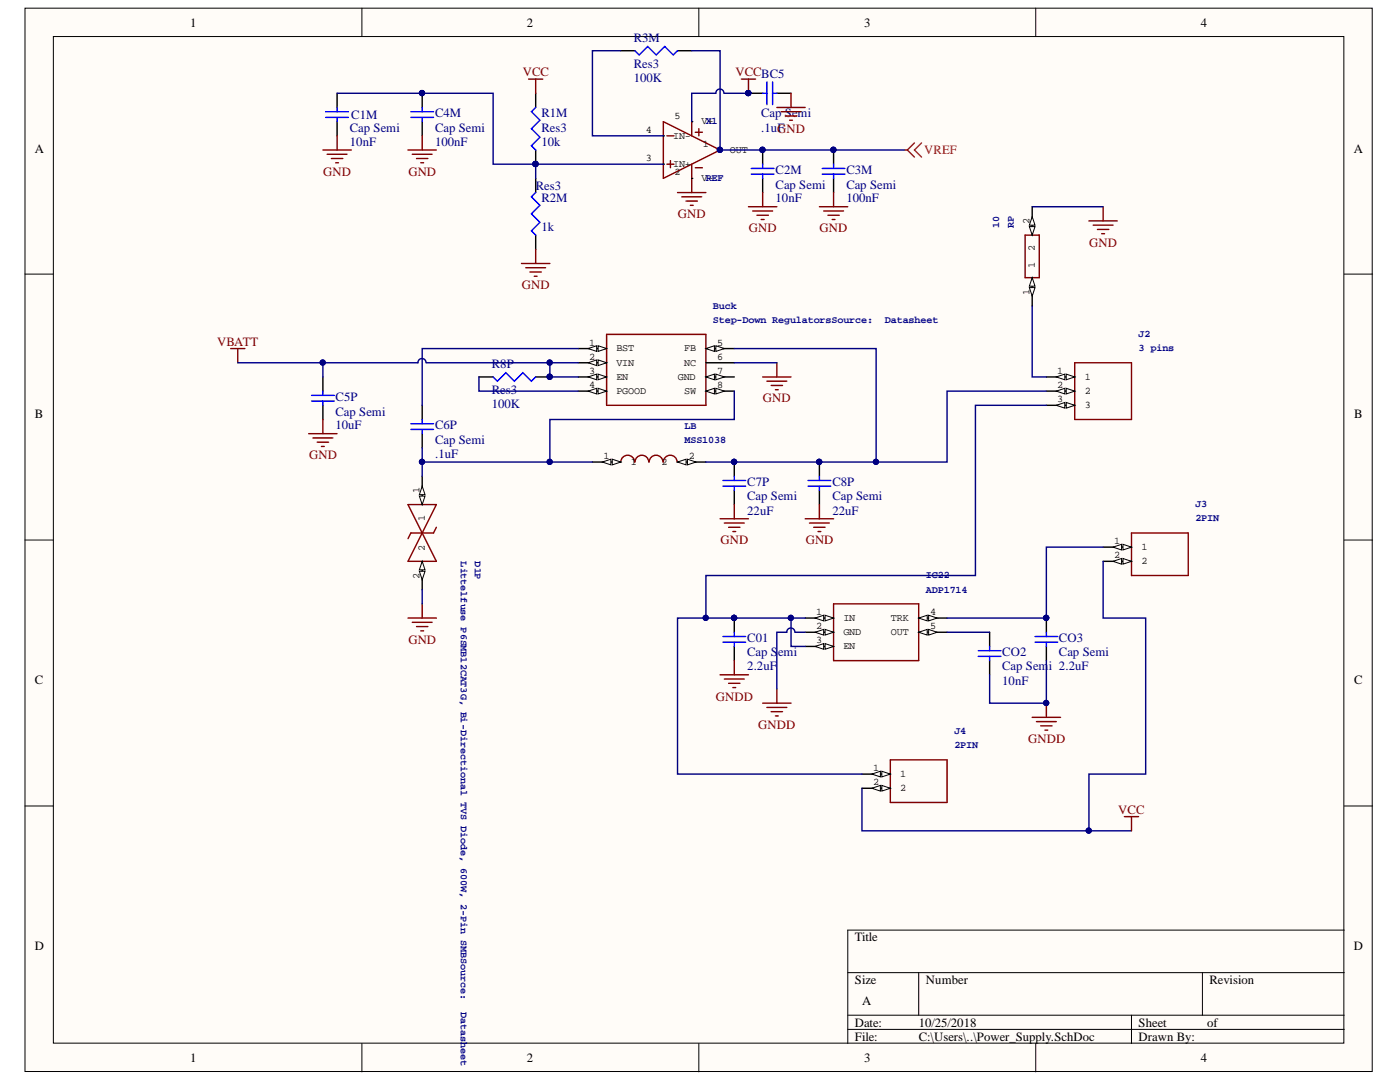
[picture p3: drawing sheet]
<svg xmlns="http://www.w3.org/2000/svg" width="279mm" height="216mm" viewBox="0 0 279 216" stroke-linecap="round" stroke-linejoin="round" font-family="sans-serif">
<defs><g id="words">
<g font-size="2.5">
<text x="38" y="5.3">1</text>
<text x="105.2" y="5.3">2</text>
<text x="172.5" y="5.3">3</text>
<text x="239.7" y="5.3">4</text>
<text x="6.9" y="30.4">A</text>
<text x="270.2" y="30.4">A</text>
<text x="6.9" y="83.5">B</text>
<text x="270.3" y="83.5">B</text>
<text x="6.9" y="136.6">C</text>
<text x="270.3" y="136.6">C</text>
<text x="6.9" y="189.6">D</text>
<text x="170.6" y="187.9">Title</text>
<text x="270.2" y="189.6">D</text>
<text x="170.6" y="196.4">Size</text>
<text x="184.8" y="196.4">Number</text>
<text x="241.4" y="196.4">Revision</text>
<text x="172" y="200.6">A</text>
<text x="170.6" y="204.9">Date:</text>
<text x="170.6" y="207.6">File:</text>
<text x="183.4" y="204.9">10/25/2018</text>
<text x="183.4" y="207.6">C:\Users\..\Power_Supply.SchDoc</text>
<text x="227.2" y="204.9">Sheet</text>
<text x="227.2" y="207.6">Drawn By:</text>
<text x="240.9" y="204.9">of</text>
<text x="38" y="211.9">1</text>
<text x="105.2" y="211.9">2</text>
<text x="172.5" y="211.9">3</text>
<text x="239.7" y="211.9">4</text>
</g>
<g font-size="2.5" fill="#000080">
<text x="126.5" y="8.5">R3M</text>
<text x="126.5" y="16.3">100K</text>
<text x="126.5" y="13.5">Res3</text>
<text x="70.1" y="23.8">C1M</text>
<text x="86.8" y="23.4">C4M</text>
<text x="108" y="23.4">R1M</text>
<text x="151.9" y="23.4">Cap Semi</text>
<text x="69.8" y="29.1">10nF</text>
<text x="69.8" y="26.3">Cap Semi</text>
<text x="86.8" y="29.1">100nF</text>
<text x="86.8" y="26.3">Cap Semi</text>
<text x="108" y="29.1">10k</text>
<text x="108" y="26.3">Res3</text>
<text x="151.9" y="26.3">.1uF</text>
<text x="154.8" y="34.7">C2M</text>
<text x="168.9" y="34.7">C3M</text>
<text x="106.9" y="37.9">Res3</text>
<text x="108" y="40.4">R2M</text>
<text x="154.8" y="40.4">10nF</text>
<text x="154.8" y="37.6">Cap Semi</text>
<text x="168.9" y="40.4">100nF</text>
<text x="168.9" y="37.6">Cap Semi</text>
<text x="108" y="46.1">1k</text>
<text x="98.1" y="73.5">R8P</text>
<text x="67" y="80">C5P</text>
<text x="67" y="82.9">Cap Semi</text>
<text x="98.1" y="81.5">100K</text>
<text x="98.1" y="78.6">Res3</text>
<text x="67" y="85.7">10uF</text>
<text x="86.8" y="85.7">C6P</text>
<text x="86.8" y="88.6">Cap Semi</text>
<text x="86.8" y="91.4">.1uF</text>
<text x="149.1" y="97">C7P</text>
<text x="149.1" y="99.8">Cap Semi</text>
<text x="166.1" y="97">C8P</text>
<text x="166.1" y="99.8">Cap Semi</text>
<text x="149.1" y="102.7">22uF</text>
<text x="166.1" y="102.7">22uF</text>
<text x="149.1" y="128.1">C01</text>
<text x="149.1" y="131">Cap S</text>
<text x="155.3" y="131">emi</text>
<text x="200" y="131">CO2</text>
<text x="211.3" y="128.1">CO3</text>
<text x="211.3" y="131">Cap Semi</text>
<text x="149.1" y="133.8">2.2uF</text>
<text x="200" y="136.7">10nF</text>
<text x="200" y="133.8">Cap Sem</text>
<text x="209.3" y="133.8">i 2.2uF</text>
</g>
<g font-size="2.5" fill="#800000">
<text x="104.3" y="15.2">VCC</text>
<text x="146.8" y="15.2">VCCBC5</text>
<text x="155.1" y="26.5">GND</text>
<text x="64.5" y="35.1">GND</text>
<text x="81.5" y="35.1">GND</text>
<text x="135.3" y="43.5">GND</text>
<text x="149.5" y="46.3">GND</text>
<text x="163.6" y="46.3">GND</text>
<text x="217.3" y="49.2">GND</text>
<text x="104.2" y="57.6">GND</text>
<text x="43.4" y="69">VBATT</text>
<text x="152.3" y="80.3">GND</text>
<text x="61.7" y="91.6">GND</text>
<text x="143.8" y="108.6">GND</text>
<text x="160.8" y="108.6">GND</text>
<text x="81.5" y="128.5">GND</text>
<text x="142.9" y="139.8">GNDD</text>
<text x="151.3" y="145.4">GNDD</text>
<text x="205.2" y="148.2">GNDD</text>
<text x="223.2" y="162.4">VCC</text>
</g>
<text font-size="2.5" fill="#f00" x="184.5" y="30.8">VREF</text>
<g font-size="2">
<text x="134.6" y="23.7">5</text>
<text x="128.9" y="26.5">4</text>
<text x="134.3" y="27.6">IN-</text>
<text x="140" y="24.8">VX+1</text>
<text x="140.2" y="29.3">1</text>
<text x="128.9" y="32.1">3</text>
<text x="134.3" y="33.3">IN+</text>
<text x="134.6" y="35">2</text>
<text x="145.7" y="30.4">OUT</text>
<text x="140" y="36.1">VR-EF</text>
<text x="205.4" y="44.6" transform="rotate(-90 205.4 44.6)">2</text>
<text x="206.5" y="53.4" transform="rotate(-90 206.5 53.4)">1</text>
<text x="206.5" y="50.1" transform="rotate(-90 206.5 50.1)">2</text>
<text x="205.4" y="58.8" transform="rotate(-90 205.4 58.8)">1</text>
<text x="117.6" y="69">1</text>
<text x="117.6" y="71.8">2</text>
<text x="123" y="70.1">BST</text>
<text x="136.5" y="70.1">FB</text>
<text x="143.1" y="69">5</text>
<text x="143.1" y="71.8">6</text>
<text x="117.6" y="74.6">3</text>
<text x="117.6" y="77.4">4</text>
<text x="123" y="72.9">VIN</text>
<text x="123" y="75.7">EN</text>
<text x="135.3" y="75.7">GND</text>
<text x="136.5" y="72.9">NC</text>
<text x="143.1" y="74.6">7</text>
<text x="143.1" y="77.4">8</text>
<text x="211" y="74.6">1</text>
<text x="211" y="77.4">2</text>
<text x="216.5" y="75.7">1</text>
<text x="123" y="78.6">PGOOD</text>
<text x="136.5" y="78.6">SW</text>
<text x="211" y="80.3">3</text>
<text x="216.5" y="78.6">2</text>
<text x="216.5" y="81.4">3</text>
<text x="120.5" y="91.6">1</text>
<text x="125.9" y="92.7">1</text>
<text x="132" y="92.7">2</text>
<text x="137.5" y="91.6">2</text>
<text x="83.7" y="98.5" transform="rotate(-90 83.7 98.5)">1</text>
<text x="84.8" y="103.9" transform="rotate(-90 84.8 103.9)">1</text>
<text x="84.8" y="110" transform="rotate(-90 84.8 110)">2</text>
<text x="222.3" y="108.6">1</text>
<text x="222.3" y="111.4">2</text>
<text x="227.8" y="109.7">1</text>
<text x="227.8" y="112.6">2</text>
<text x="83.7" y="115.4" transform="rotate(-90 83.7 115.4)">2</text>
<text x="162.9" y="122.7">1</text>
<text x="162.9" y="125.6">2</text>
<text x="168.3" y="123.9">IN</text>
<text x="177.8" y="123.9">TRK</text>
<text x="185.6" y="122.7">4</text>
<text x="185.6" y="125.6">5</text>
<text x="162.9" y="128.4">3</text>
<text x="168.3" y="126.7">GND</text>
<text x="168.3" y="129.6">EN</text>
<text x="177.8" y="126.7">OUT</text>
<text x="174.2" y="153.9">1</text>
<text x="179.6" y="155">1</text>
<text x="174.2" y="156.7">2</text>
<text x="179.6" y="157.8">2</text>
</g>
<g font-size="2" fill="#000080">
<text x="199.4" y="45.5" transform="rotate(-90 199.4 45.5)">10</text>
<text x="202.3" y="45.5" transform="rotate(-90 202.3 45.5)">RP</text>
<text x="142.3" y="61.6">Buck</text>
<text x="142.3" y="64.4">Step-Down RegulatorsSource:</text>
<text x="176.6" y="64.4">Datasheet</text>
<text x="227.2" y="67.3">J2</text>
<text x="227.2" y="70.1">3 pins</text>
<text x="136.6" y="85.6">LB</text>
<text x="136.6" y="88.5">MSS1038</text>
<text x="238.6" y="101.2">J3</text>
<text x="238.6" y="104">2PIN</text>
<text x="92" y="112" transform="rotate(90 92 112)">Littelfuse P6SMB12CAT3G, Bi-Directional TVS Diode, 600W, 2-Pin SMBSource:</text>
<text x="94.8" y="112" transform="rotate(90 94.8 112)">D1P</text>
<text x="184.8" y="115.4">IC22</text>
<text x="184.8" y="118.2">ADP1714</text>
<text x="190.5" y="146.5">J4</text>
<text x="190.5" y="149.3">2PIN</text>
<text x="92" y="202" transform="rotate(90 92 202)">Datasheet</text>
</g>
</g></defs>
<g fill="#fffcf8" stroke="#000" stroke-width=".2">
<path d="M5 1.6h268.9v212.2h-268.9z"/>
<path d="M10.6 7.3h257.6v200.8h-257.6z"/>
</g>
<g fill="none" stroke="#000" stroke-width=".2">
<path d="M72.2 1.6v5.7M139.5 1.6v5.7M206.7 1.6v5.7M5 54.7h5.6M268.3 54.7h5.6M5 107.8h5.6M268.3 107.8h5.6M5 160.8h5.6M268.3 160.8h5.6M169.2 194.1h99.1M183.3 194.1v8.5M240 194.1v8.5"/>
<path d="M268.3 185.6h-99.1v22.6M72.2 208.2v5.7M139.5 208.2v5.7M169.2 202.6h99.1M169.2 205.4h99.1M206.7 208.2v5.7M225.8 202.6v5.6"/>
</g>
<path d="M121.1 66.7h19.8v14.2h-19.8z" fill="none" stroke="#800000" stroke-width=".28"/>
<path d="M115.4 69.6h5.7" fill="none" stroke="#000" stroke-width=".28"/>
<path d="M119.4 69l1.7 .6-1.7 .5z" fill="#fffcf8"/>
<path d="M119.4 69l1.7 .6-1.7 .5z" fill="none" stroke="#000" stroke-width=".2"/>
<path d="M117.4 69.6l1.7-.6v1.1z" fill="#fffcf8"/>
<path d="M117.4 69.6l1.7-.6v1.1z" fill="none" stroke="#000" stroke-width=".2"/>
<path d="M115.4 72.4h5.7" fill="none" stroke="#000" stroke-width=".28"/>
<path d="M119.4 71.8l1.7 .6-1.7 .6z" fill="#fffcf8"/>
<path d="M119.4 71.8l1.7 .6-1.7 .6z" fill="none" stroke="#000" stroke-width=".2"/>
<path d="M117.4 72.4l1.7-.6v1.2z" fill="#fffcf8"/>
<path d="M117.4 72.4l1.7-.6v1.2z" fill="none" stroke="#000" stroke-width=".2"/>
<path d="M115.4 75.2h5.7" fill="none" stroke="#000" stroke-width=".28"/>
<path d="M119.4 74.6l1.7 .6-1.7 .6z" fill="#fffcf8"/>
<path d="M119.4 74.6l1.7 .6-1.7 .6z" fill="none" stroke="#000" stroke-width=".2"/>
<path d="M117.4 75.2l1.7-.6v1.2z" fill="#fffcf8"/>
<path d="M117.4 75.2l1.7-.6v1.2z" fill="none" stroke="#000" stroke-width=".2"/>
<path d="M115.4 78h5.7" fill="none" stroke="#000" stroke-width=".28"/>
<path d="M119.4 77.5l1.7 .5-1.7 .6z" fill="#fffcf8"/>
<path d="M119.4 77.5l1.7 .5-1.7 .6z" fill="none" stroke="#000" stroke-width=".2"/>
<path d="M117.4 78l1.7-.5v1.1z" fill="#fffcf8"/>
<path d="M117.4 78l1.7-.5v1.1z" fill="none" stroke="#000" stroke-width=".2"/>
<path d="M140.9 69.6h5.6" fill="none" stroke="#000" stroke-width=".28"/>
<path d="M140.9 69.6l1.7-.6v1.1z" fill="#fffcf8"/>
<path d="M140.9 69.6l1.7-.6v1.1z" fill="none" stroke="#000" stroke-width=".2"/>
<path d="M142.9 69l1.7 .6-1.7 .5z" fill="#fffcf8"/>
<path d="M142.9 69l1.7 .6-1.7 .5z" fill="none" stroke="#000" stroke-width=".2"/>
<path d="M140.9 72.4h5.6M140.9 75.2h5.6" fill="none" stroke="#000" stroke-width=".28"/>
<path d="M140.9 75.2l1.7-.6v1.2z" fill="#fffcf8"/>
<path d="M140.9 75.2l1.7-.6v1.2z" fill="none" stroke="#000" stroke-width=".2"/>
<path d="M142.9 74.6l1.7 .6-1.7 .6z" fill="#fffcf8"/>
<path d="M142.9 74.6l1.7 .6-1.7 .6z" fill="none" stroke="#000" stroke-width=".2"/>
<path d="M140.9 78h5.6" fill="none" stroke="#000" stroke-width=".28"/>
<path d="M140.9 78l1.7-.5v1.1z" fill="#fffcf8"/>
<path d="M140.9 78l1.7-.5v1.1z" fill="none" stroke="#000" stroke-width=".2"/>
<path d="M142.9 77.5l1.7 .5-1.7 .6z" fill="#fffcf8"/>
<path d="M142.9 77.5l1.7 .5-1.7 .6z" fill="none" stroke="#000" stroke-width=".2"/>
<path d="M64.4 75.2v2.8M95.6 75.2h2.8M106.9 75.2h2.8M64.4 80.9v2.8M84.3 95v5.7" fill="none" stroke="#000" stroke-width=".28"/>
<circle cx="109.7" cy="75.2" r=".52" fill="#000080" stroke="#000080" stroke-width=".2"/>
<path d="M62.2 78.9h4.5M64.4 78v.9M98.4 75.2l.9 .9 1.7-1.7 1.7 1.7 1.7-1.7 1.7 1.7 .8-.9M62.2 80h4.5M64.4 80v.9" fill="none" stroke="#00f" stroke-width=".28"/>
<path d="M81.4 100.7h5.7l-2.8 5.6zM84.3 106.3l2.8 5.7h-5.7zM87.1 105.2l-.6 1.1h-4.5l-.6 1.2" fill="none" stroke="#800000" stroke-width=".28"/>
<path d="M83.7 99h1.1l-.5 1.7z" fill="#fffcf8"/>
<path d="M83.7 99h1.1l-.5 1.7z" fill="none" stroke="#000" stroke-width=".2"/>
<path d="M84.3 97l.5 1.7h-1.1z" fill="#fffcf8"/>
<path d="M84.3 97l.5 1.7h-1.1z" fill="none" stroke="#000" stroke-width=".2"/>
<path d="M84.3 112v5.7" fill="none" stroke="#000" stroke-width=".28"/>
<path d="M84.3 112l.5 1.7h-1.1z" fill="#fffcf8"/>
<path d="M84.3 112l.5 1.7h-1.1z" fill="none" stroke="#000" stroke-width=".2"/>
<path d="M83.7 114h1.1l-.5 1.7z" fill="#fffcf8"/>
<path d="M83.7 114h1.1l-.5 1.7z" fill="none" stroke="#000" stroke-width=".2"/>
<g fill="none" stroke="#000" stroke-width=".28">
<path d="M67.3 18.6v2.8M84.3 18.6v2.8M106.9 18.6v2.8M123.9 10.1h2.8M135.2 10.1h2.8M149.4 18.6h2.8M155 18.6h2.9M67.3 24.3v2.8M84.3 24.3v2.8M106.9 29.9v2.9M106.9 35.6v2.8M132.4 32.8h.1"/>
<path d="M132.4 27.1h.1M138 24.3h.1M138 35.6h.1M143.7 29.9h.1M152.2 29.9v2.9M152.2 35.6v2.8M166.4 29.9v2.9M166.4 35.6v2.8M106.9 46.9v2.8M208.8 75.2h5.7M84.3 80.9v2.8M84.3 86.5v2.9"/>
<path d="M146.5 92.2v2.8M146.5 97.9v2.8M163.5 92.2v2.8M163.5 97.9v2.8"/>
</g>
<g fill="none" stroke="#00f" stroke-width=".28">
<path d="M126.7 10.1l.9 .9 1.7-1.7 1.7 1.7 1.7-1.7 1.7 1.7 .8-.9M152.2 18.6h.9M153.1 16.3v4.6M154.2 16.3v4.6M154.2 18.6h.8M65 22.3h4.5M65 23.4h4.5M67.3 21.4v.9M67.3 23.4v.9M82 22.3h4.5M82 23.4h4.5M84.3 21.4v.9"/>
<path d="M84.3 23.4v.9M106.9 21.4l-.8 .9 1.7 1.7-1.7 1.7 1.7 1.7-1.7 1.7 .8 .8M106.9 38.4l-.8 .9 1.7 1.7-1.7 1.7 1.7 1.7-1.7 1.7 .8 .8M149.9 33.6h4.6M149.9 34.7h4.6M152.2 32.8v.8M152.2 34.7v.9M164.1 33.6h4.5M164.1 34.7h4.5M166.4 32.8v.8M166.4 34.7v.9M82 84.6h4.5"/>
<path d="M82 85.7h4.5M84.3 83.7v.9M84.3 85.7v.8M144.3 95.9h4.5M144.3 97h4.5M146.5 95v.9M146.5 97v.9M161.3 95.9h4.5M161.3 97h4.5M163.5 95v.9M163.5 97v.9"/>
</g>
<g fill="#000080" stroke="#000080" stroke-width=".2">
<circle cx="146.5" cy="92.2" r=".52"/>
<circle cx="163.5" cy="92.2" r=".52"/>
<circle cx="106.9" cy="32.7" r=".52"/>
<circle cx="84.2" cy="18.6" r=".52"/>
<circle cx="152.2" cy="29.9" r=".52"/>
<circle cx="166.3" cy="29.9" r=".52"/>
<circle cx="149.3" cy="18.6" r=".52"/>
<circle cx="143.7" cy="29.9" r=".52"/>
</g>
<g fill="none" stroke="#800000" stroke-width=".28">
<path d="M148 15.8h2.8M149.4 15.8v2.8M157.9 18.6v2.8M64.4 29.9h5.7M65.3 30.8h4M66.1 31.6h2.3M67 32.5h.6M67.3 27.1v2.8M81.4 29.9h5.7M82.3 30.8h3.9M83.1 31.6h2.3M84 32.5h.5"/>
<path d="M84.3 27.1v2.8M132.4 24.3l11.3 5.6-11.3 5.7zM133.1 27.1h1.4M133.1 32.8h1.4M133.8 32.1v1.4M135.2 38.4h5.7M136.1 39.3h3.9M138 24.3v2.8M138 32.8v5.6M138.8 26.4h1.4M138.8 33.5h1.4M139.5 25.7v1.4"/>
<path d="M152.2 38.4v2.9M155 21.4h5.7M155.9 22.3h3.9M156.7 23.1h2.3M157.6 24h.5M166.4 38.4v2.9M104.1 52.6h5.6M104.9 53.4h4M105.8 54.3h2.2M106.6 55.1h.6M106.9 49.7v2.9M136.9 40.1h2.3"/>
<path d="M137.8 41h.5M149.4 41.3h5.6M150.2 42.1h4M151.1 43h2.2M151.9 43.8h.6M163.5 41.3h5.7M164.4 42.1h3.9M165.2 43h2.3M166.1 43.8h.5M46 69.6h2.9M47.5 69.6v2.8M152.2 75.2h5.7"/>
<path d="M153.1 76.1h3.9M153.9 76.9h2.3M154.8 77.8h.5M155 72.4v2.8M214.5 72.4h11.3v11.3h-11.3zM61.6 86.5h5.7M62.5 87.4h3.9M63.3 88.2h2.3M64.2 89.1h.5M64.4 83.7v2.8M143.7 103.5h5.7M144.6 104.4h3.9"/>
<path d="M145.4 105.2h2.3M146.3 106.1h.5M146.5 100.7v2.8M160.7 103.5h5.7M161.5 104.4h4M162.4 105.2h2.3M163.2 106.1h.6M163.5 100.7v2.8M81.4 123.3h5.7M82.3 124.2h3.9M83.1 125h2.3M84 125.9h.5"/>
<path d="M84.3 120.5v2.8"/>
</g>
<path d="M180.5 29.9h.6M181.1 29.9l1.4 1.4M182.5 28.5l-1.4 1.4M183.9 28.5l-1.4 1.4 1.4 1.4" fill="none" stroke="#f00" stroke-width=".28"/>
<path d="M212.8 74.6l1.7 .6-1.7 .6z" fill="#fffcf8"/>
<path d="M212.8 74.6l1.7 .6-1.7 .6z" fill="none" stroke="#000" stroke-width=".2"/>
<path d="M210.8 75.2l1.7-.6v1.2z" fill="#fffcf8"/>
<path d="M210.8 75.2l1.7-.6v1.2z" fill="none" stroke="#000" stroke-width=".2"/>
<path d="M208.8 78h5.7" fill="none" stroke="#000" stroke-width=".28"/>
<path d="M212.8 77.5l1.7 .5-1.7 .6z" fill="#fffcf8"/>
<path d="M212.8 77.5l1.7 .5-1.7 .6z" fill="none" stroke="#000" stroke-width=".2"/>
<path d="M210.8 78l1.7-.5v1.1z" fill="#fffcf8"/>
<path d="M210.8 78l1.7-.5v1.1z" fill="none" stroke="#000" stroke-width=".2"/>
<path d="M208.8 80.9h5.7" fill="none" stroke="#000" stroke-width=".28"/>
<path d="M212.8 80.3l1.7 .6-1.7 .5z" fill="#fffcf8"/>
<path d="M212.8 80.3l1.7 .6-1.7 .5z" fill="none" stroke="#000" stroke-width=".2"/>
<path d="M210.8 80.9l1.7-.6v1.1z" fill="#fffcf8"/>
<path d="M210.8 80.9l1.7-.6v1.1z" fill="none" stroke="#000" stroke-width=".2"/>
<path d="M204.6 46.9h2.8v8.5h-2.8z" fill="none" stroke="#800000" stroke-width=".28"/>
<path d="M206 55.4v5.7" fill="none" stroke="#000" stroke-width=".28"/>
<path d="M206 55.4l.6 1.7h-1.2z" fill="#fffcf8"/>
<path d="M206 55.4l.6 1.7h-1.2z" fill="none" stroke="#000" stroke-width=".2"/>
<path d="M205.4 57.4h1.2l-.6 1.7z" fill="#fffcf8"/>
<path d="M205.4 57.4h1.2l-.6 1.7z" fill="none" stroke="#000" stroke-width=".2"/>
<path d="M206 41.3v5.6" fill="none" stroke="#000" stroke-width=".28"/>
<path d="M205.4 45.2h1.2l-.6 1.7z" fill="#fffcf8"/>
<path d="M205.4 45.2h1.2l-.6 1.7z" fill="none" stroke="#000" stroke-width=".2"/>
<path d="M206 43.2l.6 1.7h-1.2z" fill="#fffcf8"/>
<path d="M206 43.2l.6 1.7h-1.2z" fill="none" stroke="#000" stroke-width=".2"/>
<path d="M217.3 44.1h5.7M218.2 44.9h3.9M219 45.8h2.3M219.9 46.6h.5M220.2 41.3v2.8M123.9 92.2a1.37 1.37 0 0 1 1.4-1.4 1.37 1.37 0 0 1 1.3 1.4M126.7 92.2a1.37 1.37 0 0 1 1.4-1.4 1.37 1.37 0 0 1 1.4 1.4M129.6 92.2a1.37 1.37 0 0 1 1.3-1.4 1.37 1.37 0 0 1 1.4 1.4M132.4 92.2a1.37 1.37 0 0 1 1.4-1.4 1.37 1.37 0 0 1 1.3 1.4" fill="none" stroke="#800000" stroke-width=".28"/>
<path d="M118.2 92.2h5.7" fill="none" stroke="#000" stroke-width=".28"/>
<path d="M122.2 91.6l1.7 .6-1.7 .6z" fill="#fffcf8"/>
<path d="M122.2 91.6l1.7 .6-1.7 .6z" fill="none" stroke="#000" stroke-width=".2"/>
<path d="M120.2 92.2l1.7-.6v1.2z" fill="#fffcf8"/>
<path d="M120.2 92.2l1.7-.6v1.2z" fill="none" stroke="#000" stroke-width=".2"/>
<path d="M135.2 92.2h5.7" fill="none" stroke="#000" stroke-width=".28"/>
<path d="M135.2 92.2l1.7-.6v1.2z" fill="#fffcf8"/>
<path d="M135.2 92.2l1.7-.6v1.2z" fill="none" stroke="#000" stroke-width=".2"/>
<path d="M137.2 91.6l1.7 .6-1.7 .6z" fill="#fffcf8"/>
<path d="M137.2 91.6l1.7 .6-1.7 .6z" fill="none" stroke="#000" stroke-width=".2"/>
<path d="M225.8 106.3h11.3v8.5h-11.3z" fill="none" stroke="#800000" stroke-width=".28"/>
<path d="M220.2 109.2h5.6" fill="none" stroke="#000" stroke-width=".28"/>
<path d="M224.1 108.6l1.7 .6-1.7 .5z" fill="#fffcf8"/>
<path d="M224.1 108.6l1.7 .6-1.7 .5z" fill="none" stroke="#000" stroke-width=".2"/>
<path d="M222.1 109.2l1.7-.6v1.1z" fill="#fffcf8"/>
<path d="M222.1 109.2l1.7-.6v1.1z" fill="none" stroke="#000" stroke-width=".2"/>
<path d="M220.2 112h5.6" fill="none" stroke="#000" stroke-width=".28"/>
<path d="M224.1 111.4l1.7 .6-1.7 .6z" fill="#fffcf8"/>
<path d="M224.1 111.4l1.7 .6-1.7 .6z" fill="none" stroke="#000" stroke-width=".2"/>
<path d="M222.1 112l1.7-.6v1.2z" fill="#fffcf8"/>
<path d="M222.1 112l1.7-.6v1.2z" fill="none" stroke="#000" stroke-width=".2"/>
<path d="M177.7 151.6h11.3v8.5h-11.3z" fill="none" stroke="#800000" stroke-width=".28"/>
<path d="M172 154.5h5.7" fill="none" stroke="#000" stroke-width=".28"/>
<path d="M176 153.9l1.7 .6-1.7 .5z" fill="#fffcf8"/>
<path d="M176 153.9l1.7 .6-1.7 .5z" fill="none" stroke="#000" stroke-width=".2"/>
<path d="M174 154.5l1.7-.6v1.1z" fill="#fffcf8"/>
<path d="M174 154.5l1.7-.6v1.1z" fill="none" stroke="#000" stroke-width=".2"/>
<path d="M172 157.3h5.7" fill="none" stroke="#000" stroke-width=".28"/>
<path d="M176 156.7l1.7 .6-1.7 .6z" fill="#fffcf8"/>
<path d="M176 156.7l1.7 .6-1.7 .6z" fill="none" stroke="#000" stroke-width=".2"/>
<path d="M174 157.3l1.7-.6v1.2z" fill="#fffcf8"/>
<path d="M174 157.3l1.7-.6v1.2z" fill="none" stroke="#000" stroke-width=".2"/>
<path d="M166.4 120.5h16.9v11.3h-16.9z" fill="none" stroke="#800000" stroke-width=".28"/>
<path d="M160.7 123.3h5.7" fill="none" stroke="#000" stroke-width=".28"/>
<path d="M164.7 122.8l1.7 .5-1.7 .6z" fill="#fffcf8"/>
<path d="M164.7 122.8l1.7 .5-1.7 .6z" fill="none" stroke="#000" stroke-width=".2"/>
<path d="M162.7 123.3l1.7-.5v1.1z" fill="#fffcf8"/>
<path d="M162.7 123.3l1.7-.5v1.1z" fill="none" stroke="#000" stroke-width=".2"/>
<path d="M160.7 126.2h5.7" fill="none" stroke="#000" stroke-width=".28"/>
<path d="M164.7 125.6l1.7 .6-1.7 .5z" fill="#fffcf8"/>
<path d="M164.7 125.6l1.7 .6-1.7 .5z" fill="none" stroke="#000" stroke-width=".2"/>
<path d="M162.7 126.2l1.7-.6v1.1z" fill="#fffcf8"/>
<path d="M162.7 126.2l1.7-.6v1.1z" fill="none" stroke="#000" stroke-width=".2"/>
<path d="M160.7 129h5.7" fill="none" stroke="#000" stroke-width=".28"/>
<path d="M164.7 128.4l1.7 .6-1.7 .6z" fill="#fffcf8"/>
<path d="M164.7 128.4l1.7 .6-1.7 .6z" fill="none" stroke="#000" stroke-width=".2"/>
<path d="M162.7 129l1.7-.6v1.2z" fill="#fffcf8"/>
<path d="M162.7 129l1.7-.6v1.2z" fill="none" stroke="#000" stroke-width=".2"/>
<path d="M183.3 123.3h5.7" fill="none" stroke="#000" stroke-width=".28"/>
<path d="M183.3 123.3l1.7-.5v1.1z" fill="#fffcf8"/>
<path d="M183.3 123.3l1.7-.5v1.1z" fill="none" stroke="#000" stroke-width=".2"/>
<path d="M185.3 122.8l1.7 .5-1.7 .6z" fill="#fffcf8"/>
<path d="M185.3 122.8l1.7 .5-1.7 .6z" fill="none" stroke="#000" stroke-width=".2"/>
<path d="M183.3 126.2h5.7" fill="none" stroke="#000" stroke-width=".28"/>
<path d="M183.3 126.2l1.7-.6v1.1z" fill="#fffcf8"/>
<path d="M183.3 126.2l1.7-.6v1.1z" fill="none" stroke="#000" stroke-width=".2"/>
<path d="M185.3 125.6l1.7 .6-1.7 .5z" fill="#fffcf8"/>
<path d="M185.3 125.6l1.7 .6-1.7 .5z" fill="none" stroke="#000" stroke-width=".2"/>
<path d="M146.5 123.3v2.9M146.5 129v2.8M197.5 126.2v2.8M197.5 131.8v2.8M208.8 123.3v2.9M208.8 129v2.8" fill="none" stroke="#000" stroke-width=".28"/>
<g fill="#000080" stroke="#000080" stroke-width=".2">
<circle cx="146.5" cy="123.3" r=".52"/>
<circle cx="208.8" cy="123.3" r=".52"/>
<circle cx="208.8" cy="140.3" r=".52"/>
<circle cx="84.2" cy="92.2" r=".52"/>
<circle cx="109.7" cy="92.2" r=".52"/>
<circle cx="174.8" cy="92.2" r=".52"/>
<circle cx="109.7" cy="72.3" r=".52"/>
<circle cx="109.7" cy="75.2" r=".52"/>
<circle cx="64.4" cy="72.3" r=".52"/>
<circle cx="106.9" cy="32.7" r=".52"/>
<circle cx="84.2" cy="18.6" r=".52"/>
<circle cx="166.3" cy="29.9" r=".52"/>
<circle cx="152.2" cy="29.9" r=".52"/>
<circle cx="143.7" cy="29.9" r=".52"/>
<circle cx="149.3" cy="18.6" r=".52"/>
<circle cx="146.5" cy="92.2" r=".52"/>
<circle cx="163.5" cy="92.2" r=".52"/>
<circle cx="157.8" cy="123.3" r=".52"/>
<circle cx="140.8" cy="123.3" r=".52"/>
<circle cx="217.3" cy="165.7" r=".52"/>
</g>
<path d="M144.3 127h4.5M144.3 128.1h4.5M146.5 126.2v.8M146.5 128.1v.9M195.2 129.8h4.6M195.2 131h4.6M197.5 129v.8M197.5 131v.8M206.6 127h4.5M206.6 128.1h4.5M208.8 126.2v.8M208.8 128.1v.9" fill="none" stroke="#00f" stroke-width=".28"/>
<g fill="none" stroke="#800000" stroke-width=".28">
<path d="M105.5 15.8h2.8M106.9 15.8v2.8M143.7 134.6h5.7M144.6 135.5h3.9M145.4 136.3h2.3M146.3 137.2h.5M146.5 131.8v2.8M155 137.5v2.8M152.2 140.3h5.7M153.1 141.2h3.9M153.9 142h2.3M154.8 142.9h.5"/>
<path d="M206 143.1h5.7M206.8 144h4M207.7 144.8h2.3M208.5 145.7h.6M208.8 140.3v2.8M224.4 162.9h2.8M225.8 162.9v2.9"/>
</g>
<g fill="none" stroke="#000080" stroke-width=".28">
<path d="M67.3 18.6h31.1v14.2h8.5M123.9 10.1h-5.7v17h14.2M138 10.1h5.7v19.8h36.8M144.5 18.6a.81 .81 0 0 0-.8-.8 .81 .81 0 0 0-.8 .8h-4.9v5.7M144.6 18.6h4.8M106.9 32.8v2.8M106.9 32.8h25.5M206 41.3h14.2M47.5 72.4h16.9M85 72.4a.81 .81 0 0 0-.8-.9 .81 .81 0 0 0-.8 .9h-19v2.8M85.1 72.4h24.6M95.6 75.2v2.8h19.8"/>
<path d="M115.4 69.6h-31.1v11.3M115.4 72.4h-5.7v2.8h5.7M146.5 69.6h28.4v22.6M146.5 78v5.7h-36.8v8.5M146.5 72.4h8.5M206 61.1v14.1h2.8M208.8 78h-19.8v14.2h-48.1M84.3 89.4v5.6M84.3 92.2h33.9M208.8 80.9h-14.1v33.9h-53.8v8.5M84.3 117.7v2.8M220.2 109.2h-11.4v14.1h-19.8"/>
<path d="M220.2 112v11.3h8.4v31.2h-11.3v11.3M157.9 123.3v5.7h2.8M158.6 126.2a.81 .81 0 0 0-.8-.9 .81 .81 0 0 0-.8 .9h-2v11.3M158.7 126.2h2M160.7 123.3h-25.5v31.2h36.8M189 126.2h8.5M208.8 131.8v8.5h-11.3v-5.7M172 157.3v8.5h53.8"/>
</g>
<use href="#words"/>
</svg>
